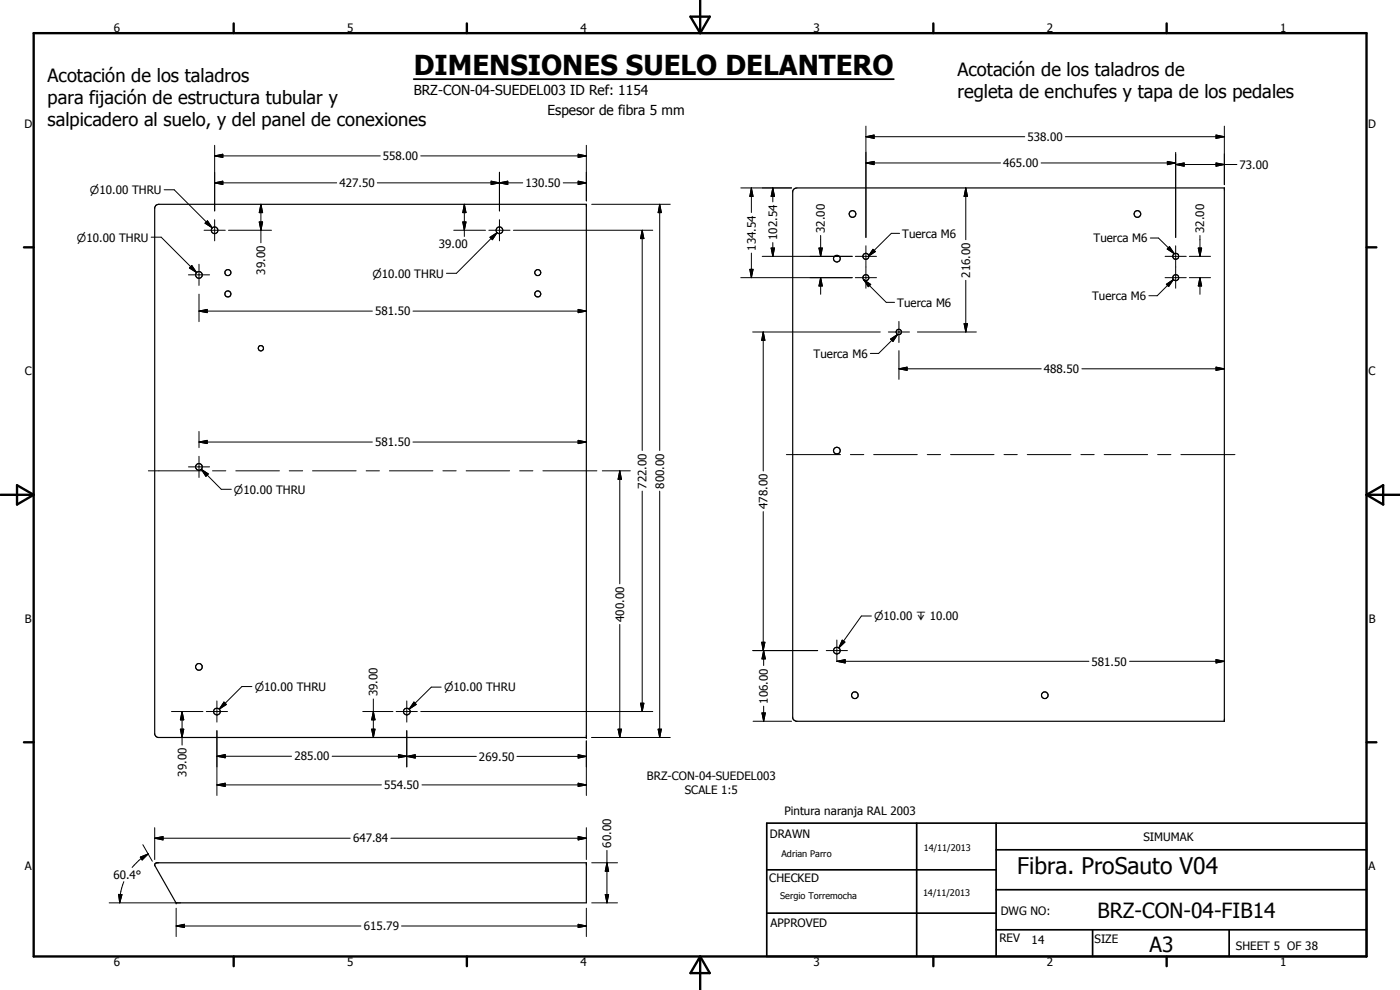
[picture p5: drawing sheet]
<svg xmlns="http://www.w3.org/2000/svg" width="420mm" height="297mm" viewBox="0 0 420 297" stroke-linecap="round" stroke-linejoin="round" font-family="sans-serif">
<defs><g id="words">
<text font-size="8.2" x="124.2" y="22.4">DIMENSIONES SUELO DELANTERO</text>
<text font-size="6.9" x="305.3" y="262.2">Fibra. ProSauto V04</text>
<g font-size="6.3">
<text x="329.4" y="275.4">BRZ-CON-04-FIB14</text>
<text x="345" y="285.6">A3</text>
</g>
<g font-size="5.5">
<text x="287.3" y="22.7">Acotación de los taladros de</text>
<text x="14.3" y="24.6">Acotación de los taladros</text>
<text x="287.3" y="29.3">regleta de enchufes y tapa de los pedales</text>
<text x="14.3" y="31.2">para fijación de estructura tubular y</text>
<text x="14.3" y="37.8">salpicadero al suelo, y del panel de conexiones</text>
</g>
<g font-size="4.1">
<text x="124.2" y="28.5">BRZ-CON-04-SUEDEL003 ID Ref: 1154</text>
<text x="164.3" y="34.4">Espesor de fibra 5 mm</text>
</g>
<g font-size="3.5">
<text x="34.2" y="9.6">6</text>
<text x="104.2" y="9.6">5</text>
<text x="174.2" y="9.6">4</text>
<text x="244.2" y="9.6">3</text>
<text x="314.2" y="9.6">2</text>
<text x="384.2" y="9.6">1</text>
<text x="7.3" y="38.4">D</text>
<text x="410.6" y="38.4">D</text>
<text x="308.3" y="42.3">538.00</text>
<text x="114.9" y="48">558.00</text>
<text x="301.1" y="50.2">465.00</text>
<text x="372" y="50.7">73.00</text>
<text x="101.9" y="56.1">427.50</text>
<text x="157.7" y="56.1">130.50</text>
<text x="233.2" y="72" transform="rotate(-90 233.2 72)">102.54</text>
<text x="247.6" y="69.9" transform="rotate(-90 247.6 69.9)">32.00</text>
<text x="270.8" y="71.3">Tuerca M6</text>
<text x="361.4" y="69.9" transform="rotate(-90 361.4 69.9)">32.00</text>
<text x="131.7" y="74.4">39.00</text>
<text x="226.8" y="75.2" transform="rotate(-90 226.8 75.2)">134.54</text>
<text x="328.2" y="72.7">Tuerca M6</text>
<text x="79.6" y="82.4" transform="rotate(-90 79.6 82.4)">39.00</text>
<text x="291.1" y="83.4" transform="rotate(-90 291.1 83.4)">216.00</text>
<text x="112.6" y="94.6">581.50</text>
<text x="269.3" y="92">Tuerca M6</text>
<text x="327.8" y="90">Tuerca M6</text>
<text x="244.2" y="107.4">Tuerca M6</text>
<text x="7.4" y="112.6">C</text>
<text x="313.3" y="111.9">488.50</text>
<text x="410.7" y="112.6">C</text>
<text x="112.6" y="133.9">581.50</text>
<text x="194" y="146.6" transform="rotate(-90 194 146.6)">722.00</text>
<text x="199.3" y="146.6" transform="rotate(-90 199.3 146.6)">800.00</text>
<text x="230.4" y="152.7" transform="rotate(-90 230.4 152.7)">478.00</text>
<text x="7.4" y="186.9">B</text>
<text x="187.3" y="186.6" transform="rotate(-90 187.3 186.6)">400.00</text>
<text x="410.8" y="186.9">B</text>
<text x="327.6" y="199.7">581.50</text>
<text x="113.3" y="208.9" transform="rotate(-90 113.3 208.9)">39.00</text>
<text x="230.5" y="211.1" transform="rotate(-90 230.5 211.1)">106.00</text>
<text x="56" y="233" transform="rotate(-90 56 233)">39.00</text>
<text x="88.3" y="228.2">285.00</text>
<text x="143.8" y="228.2">269.50</text>
<text x="115.3" y="236.8">554.50</text>
<text x="194.2" y="234.1">BRZ-CON-04-SUEDEL003</text>
<text x="205.6" y="238.2">SCALE 1:5</text>
<text x="235.4" y="244.6">Pintura naranja RAL 2003</text>
<text x="231" y="251.5">DRAWN</text>
<text x="105.9" y="252.8">647.84</text>
<text x="183.5" y="254.3" transform="rotate(-90 183.5 254.3)">60.00</text>
<text x="343.1" y="252.3">SIMUMAK</text>
<text x="7.4" y="261.1">A</text>
<text x="34" y="263.7">60.4°</text>
<text x="410.7" y="261.1">A</text>
<text x="230.9" y="264.6">CHECKED</text>
<text x="300.3" y="274.5">DWG NO:</text>
<text x="109.2" y="279.1">615.79</text>
<text x="231.3" y="278.3">APPROVED</text>
<text x="299.9" y="282.6">REV</text>
<text x="309.6" y="283.3">14</text>
<text x="328.5" y="283.1">SIZE</text>
<text x="370.9" y="285.1">SHEET 5 OF 38</text>
<text x="34.2" y="289.9">6</text>
<text x="104.2" y="289.9">5</text>
<text x="174.2" y="289.9">4</text>
<text x="244.2" y="289.9">3</text>
<text x="314.2" y="289.9">2</text>
<text x="384.2" y="289.9">1</text>
</g>
<g font-size="3.3">
<text x="27" y="58.3">n10.00 THRU</text>
<text x="23.1" y="72.5">n10.00 THRU</text>
<text x="111.7" y="83.3">n10.00 THRU</text>
<text x="70.2" y="148.1">n10.00 THRU</text>
<text x="262.3" y="186.1">n10.00 x 10.00</text>
<text x="76.4" y="207.3">n10.00 THRU</text>
<text x="133.3" y="207.4">n10.00 THRU</text>
</g>
<g font-size="2.7">
<text x="234.5" y="257.1">Adrian Parro</text>
<text x="277.2" y="255.3">14/11/2013</text>
<text x="234.1" y="269.7">Sergio Torremocha</text>
<text x="277" y="268.7">14/11/2013</text>
</g>
</g></defs>
<g fill="none" stroke="#000" stroke-width=".35">
<path d="M238.1 56.9l1.1-.5h128.2v160h-128.5l-.8-.5-.2-.5v-158zM46.8 61.6l.7-.3h128.5v160h-128.5l-.7-.3-.4-.7v-158.1zM46.6 259.1l.4-.2h129v12h-123.2l-6.3-11.1z"/>
<circle cx="64.4" cy="69.1" r=".99"/>
<circle cx="149.9" cy="69.1" r="1"/>
<circle cx="251.1" cy="77.6" r="1.01"/>
<circle cx="255.9" cy="64.2" r="1"/>
<circle cx="259.9" cy="76.9" r=".9"/>
<circle cx="341.3" cy="64.2" r="1"/>
<circle cx="352.9" cy="76.9" r=".89"/>
<circle cx="59.7" cy="82.5" r="1.01"/>
<circle cx="68.4" cy="81.8" r=".9"/>
<circle cx="68.4" cy="88.2" r=".9"/>
<circle cx="161.4" cy="88.2" r=".9"/>
<circle cx="161.4" cy="81.8" r=".9"/>
<circle cx="259.9" cy="83.3" r=".91"/>
<circle cx="269.8" cy="99.6" r=".81"/>
<circle cx="352.9" cy="83.3" r=".9"/>
<circle cx="78.3" cy="104.5" r=".79"/>
<circle cx="251.2" cy="135.2" r="1"/>
<circle cx="59.7" cy="140.1" r="1"/>
<circle cx="251.1" cy="195.2" r="1.01"/>
<circle cx="59.7" cy="200.1" r="1.01"/>
<circle cx="65.1" cy="213.5" r="1"/>
<circle cx="122.1" cy="213.5" r="1.02"/>
<circle cx="256.6" cy="208.6" r="1.01"/>
<circle cx="313.5" cy="208.6" r="1"/>
</g>
<g fill="#000">
<circle cx="176" cy="221.3" r=".18"/>
<circle cx="52.9" cy="270.9" r=".18"/>
</g>
<g fill="none" stroke="#000" stroke-width=".71">
<path d="M10.1 9.9h400v277.1h-400zM70.1 7v2.9M140.1 7v2.9M207.2 5h5.8l-2.9 4.9zM210.1 0v9.9M280.1 7v2.9M350.1 7v2.9M7.2 74.2h2.9M410.1 74.2h3M.1 148.5h10M5.1 145.6l5 2.9-5 2.9zM410.1 148.5h10"/>
<path d="M410.1 148.5l5-2.9v5.8zM7.2 222.7h2.9M410.1 222.7h3M70.1 287v2.9M140.1 287v2.9M210.1 287v10M210.1 287l2.9 5h-5.8zM280.1 287v2.9M350.1 287v2.9"/>
</g>
<path d="M230.1 247h180v40h-180zM275.1 247v40M298.9 255h111.2M298.9 247v40M230.1 274h68.8M230.1 261h68.8M298.9 279h111.2M298.9 267h111.2M327.9 279v8M368.9 279v8" fill="none" stroke="#000" stroke-width=".51"/>
<path d="M124.2 23.7h144.1" fill="none" stroke="#000" stroke-width=".53"/>
<g fill="none" stroke="#000" stroke-width=".3">
<path d="M259.9 37.8v33.4M367.4 37.8v17.6M49.3 56.9h3l11.4 11.5M64.4 46.8l2.5-.5v.9zM64.4 54.9l2.5-.5v1zM64.4 43.6v19.7M64.4 54.9h36.6M64.4 46.8h49.7M113.2 54.9h43.7M126.3 46.8h49.7M147.4 54.4l2.5 .5-2.5 .5zM147.4 54.4l5 1v-1l-5 1z"/>
<path d="M149.9 54.9l2.5-.5v1zM149.9 51.7v11.6M169 54.9h7M173.5 54.4l2.5 .5-2.5 .5zM173.5 46.3l2.5 .5-2.5 .4zM176 43.6v16.7M222.3 56.4h15.3M225.5 56.4l.5 2.5h-1zM225.5 56.4v7.4M231.9 56.4l.5 2.5h-1zM231.9 56.4v4.2M259.9 41l2.4-.5v1z"/>
<path d="M259.9 48.9l2.4-.5v1zM259.9 41h47.6M259.9 48.9h40.4M289.8 56.4l.6 2.5h-1.1zM289.8 56.4v15.5M312.5 48.9h40.3M319.7 41h47.7M350.3 48.4l2.5 .5-2.5 .5zM352.8 49.4l2.6-.5v1zM352.8 45.7v25.5M352.8 49.4h18.4M364.9 48.9l2.5 .5-2.5 .5z"/>
<path d="M364.9 40.5l2.5 .5-2.5 .5zM45.4 71.2h3l10.6 10.6M57.6 79.7l1.4 2.1-2.2-1.4zM59.7 79.3v6.3M61.2 69.1h6.4M62.3 66.3l1.4 2.1-2.2-1.4zM64.4 65.9v6.4M68.6 69.1h12.9M77.8 66.6h1l-.5 2.5zM78.3 61.3l.5 2.5h-1zM78.3 61.3v11.6M136.2 69.1h9.5"/>
<path d="M138.9 66.6h1l-.6 2.5zM139.3 61.3l.6 2.5h-1zM139.3 61.3v9.7M146.7 69.1h6.4M147.1 71.2l2.1-1.4-1.4 2.1zM149.2 69.8l-12.2 12.2h-3M149.9 65.9v6.4M154.1 69.1h41.8M177.6 61.3h23.6M192.7 69.1l.5 2.5h-1zM192.7 69.1v66.1M198 61.3l.5 2.5h-1z"/>
<path d="M198 61.3v73.9M225.5 75.9v7.4M228.8 76.9h27M231.4 74.4h1l-.5 2.5zM231.9 72.8v4.1M245.8 74.4h1l-.5 2.5zM246.3 70.7v6.2M256.7 76.9h6.3M259.9 73.7v12.8M262 74.8l.7 .7-2.1 1.4zM270 70h-2.5l-6.9 6.8 1.4-2 .7 .7-2 1.3M345.2 71.4h2.5l4.7 4.7"/>
<path d="M349.7 76.9h6.3M351 74l1.4 2.1-2.1-1.4zM352.8 73.7v12.8M356.9 76.9h6.4M359.6 74.4h1l-.5 2.5zM360.1 70.7v6.2M56.5 82.5h6.4M59.7 93.3l2.5-.5v1zM59.7 88.3v8.2M59.7 93.3h52M123.9 93.3h52.1M173.5 92.8l2.5 .5-2.5 .5z"/>
<path d="M222.3 83.3h33.5M225 80.8h1l-.5 2.5zM225.9 99.6h38.3M229.1 99.6l.5 2.5h-1zM229.1 99.6v41.7M246.3 83.3l.5 2.5h-1zM246.3 83.3v5M256.7 83.3h6.3M259.2 83.9l2.1 1.4-.7 .7zM259.2 83.9l.5 .6M259.2 83.9l.5 .4M259.2 83.9l.5 .9"/>
<path d="M260 84.5l1.3 .8-.7 .7-.6-.9M260 84.7l6 6h2.5M266.6 99.6h6.4M269.8 96.4v6.4M275.3 99.6h17.7M289.3 97.1h1.1l-.6 2.5zM289.8 84.1v15.5M349.7 83.3h6.3M350 85.3l2.2-1.4-1.5 2.1zM352.2 83.9l-4.9 4.8h-2.5M356.9 83.3h6.4M360.1 83.3l.5 2.5h-1z"/>
<path d="M360.1 83.3v5M267.3 101.7l2.1-1.4-1.4 2.1zM269.4 100.3l-5.7 5.7h-2.5M269.8 110.7l2.4-.5v.9zM269.8 105.2v8.6M269.8 110.7h42.7M324.7 110.7h42.7M364.9 110.2l2.5 .5-2.5 .4zM59.7 132.6l2.5-.5v1zM59.7 129.5v4.8M59.7 136.9v6.4M59.7 132.6h52"/>
<path d="M123.9 132.6h52.1M173.5 132.1l2.5 .5-2.5 .5zM236 136.4h16.3M255.2 136.4h4M262.2 136.4h13.1M278.3 136.4h4M285.3 136.4h13M301.3 136.4h4M308.3 136.4h13.1M324.4 136.4h4M331.4 136.4h13M347.4 136.4h4"/>
<path d="M354.4 136.4h16.2M44.5 141.3h16.3M56.5 140.1h6.4M60.4 140.8l2.1 1.4-.7 .7zM60.4 140.8l6 6h3M63.8 141.3h4M70.8 141.3h13.1M86.8 141.3h4M93.8 141.3h13.1M109.9 141.3h4M116.9 141.3h13M132.9 141.3h4"/>
<path d="M139.9 141.3h13M155.9 141.3h4M162.9 141.3h16.2M180.8 141.3h8.4M186 141.3l.5 2.5h-1zM186 141.3v33.9M192.7 147.4v66.1M198 147.4v73.9M229.1 153.5v41.7M186 187.4v33.9M225.9 195.2h19.5M228.6 192.7h1l-.5 2.5z"/>
<path d="M229.2 195.2l.5 2.5h-1zM229.2 195.2v4.5M248 195.2h6.3M251.2 198.4l2.4-.5v1zM251.2 192v6.4M251.2 198.4h75.6M252.8 192.1l.8 .6-1.9 1.7zM261.5 184.8h-3l-6.8 9.6M339 198.4h28.4M364.9 197.9l2.5 .5-2.5 .5zM51.5 213.5h9.4M54.1 218.8h1l-.5 2.5z"/>
<path d="M54.6 213.5l.5 2.5h-1zM54.6 213.5v10.1M61.9 213.5h6.4M65.1 210.3v6.4M65.1 219.2v19.5M67.2 210.7l.7 .7-2.1 1.4zM75.6 206h-3l-6.8 6.8M108.9 213.5h9M111.5 218.8h1.1l-.6 2.5zM112 213.5l.6 2.5h-1.1zM112 209.7v11.6M118.9 213.5h6.4"/>
<path d="M122.1 210.3v6.4M122.1 219.2v10.9M124.2 210.7l.7 .7-2.1 1.4zM126.3 213.5h69.6M132.4 206.2h-3l-6.6 6.6M185.5 218.8h1l-.5 2.5zM192.2 211h1l-.5 2.5zM197.5 218.8h1l-.5 2.5zM226 216.4h11.6M228.7 213.9h1l-.5 2.5zM229.2 211.9v4.5M65.1 235.5l2.5-.5v1z"/>
<path d="M65.1 226.9l2.5-.5v1zM65.1 235.5h49.4M65.1 226.9h22.4M99.7 226.9h22.4M119.6 226.4l2.5 .5-2.5 .5zM122.1 226.9l2.5-.5v1.1zM122.1 226.9h20.8M126.6 235.5h49.4M155.1 226.9h20.9M173.5 226.4l2.5 .5-2.5 .6zM173.5 235l2.5 .5-2.5 .5zM176 222.3v16.4"/>
<path d="M177.6 221.3h23.6M42.1 257.2l2.4-1-1.8 1.8zM42.9 253.4l2.8 5M44.5 256.2a16.3 16.3 0 0 0-4.8 4.1M46.4 251.5l2.5-.5v1zM46.4 251.5h58.7M46.4 248.3v9.6M117.3 251.5h58.7M173.5 251l2.5 .5-2.5 .5zM176 248.3v9.6M177.6 258.9h7.7M182.1 258.9l.6 2.5h-1.1z"/>
<path d="M182.1 255.1v15.8M32.8 270.9h19.8M35.6 268.4h1l-.7 2.5zM37.2 264.5l-.4 1a15.5 15.5 0 0 0-.9 5.4M52.9 277.8l2.4-.5v1zM52.9 277.8h55.4M52.9 272.5v8.5M120.5 277.8h55.5M173.5 277.3l2.5 .5-2.5 .5zM176 272.5v8.5M177.6 270.9h7.7M181.6 268.4h1.1l-.6 2.5z"/>
</g>
<g fill="#000">
<path d="M64.4 46.8l2.5-.5v.9zM64.4 54.9l2.5-.5v1zM147.4 54.4l2.5 .5-2.5 .5zM149.9 54.9l2.5-.5v1zM173.5 54.4l2.5 .5-2.5 .5zM173.5 46.3l2.5 .5-2.5 .4zM225.5 56.4l.5 2.5h-1zM231.9 56.4l.5 2.5h-1zM259.9 41l2.4-.5v1zM259.9 48.9l2.4-.5v1zM289.8 56.4l.6 2.5h-1.1zM350.3 48.4l2.5 .5-2.5 .5z"/>
<path d="M352.8 49.4l2.6-.5v1zM364.9 48.9l2.5 .5-2.5 .5zM364.9 40.5l2.5 .5-2.5 .5zM62.3 66.3l1.4 2.1-2.2-1.4zM77.8 66.6h1l-.5 2.5zM78.3 61.3l.5 2.5h-1zM138.9 66.6h1l-.6 2.5zM139.3 61.3l.6 2.5h-1zM147.1 71.2l2.1-1.4-1.4 2.1zM192.7 69.1l.5 2.5h-1zM198 61.3l.5 2.5h-1zM231.4 74.4h1l-.5 2.5z"/>
<path d="M245.8 74.4h1l-.5 2.5zM262 74.8l.7 .7-2.1 1.4zM351 74l1.4 2.1-2.1-1.4zM359.6 74.4h1l-.5 2.5zM57.6 79.7l1.4 2.1-2.2-1.4zM59.7 93.3l2.5-.5v1zM173.5 92.8l2.5 .5-2.5 .5zM225 80.8h1l-.5 2.5zM246.3 83.3l.5 2.5h-1zM259.2 83.9l2.1 1.4-.7 .7zM289.3 97.1h1.1l-.6 2.5zM350 85.3l2.2-1.4-1.5 2.1z"/>
<path d="M360.1 83.3l.5 2.5h-1zM229.1 99.6l.5 2.5h-1zM267.3 101.7l2.1-1.4-1.4 2.1zM269.8 110.7l2.4-.5v.9zM364.9 110.2l2.5 .5-2.5 .4zM59.7 132.6l2.5-.5v1zM173.5 132.1l2.5 .5-2.5 .5zM60.4 140.8l2.1 1.4-.7 .7zM186 141.3l.5 2.5h-1zM228.6 192.7h1l-.5 2.5zM229.2 195.2l.5 2.5h-1zM252.8 192.1l.8 .6-1.9 1.7z"/>
<path d="M251.2 198.4l2.4-.5v1zM364.9 197.9l2.5 .5-2.5 .5zM54.1 218.8h1l-.5 2.5zM54.6 213.5l.5 2.5h-1zM67.2 210.7l.7 .7-2.1 1.4zM111.5 218.8h1.1l-.6 2.5zM112 213.5l.6 2.5h-1.1zM124.2 210.7l.7 .7-2.1 1.4zM185.5 218.8h1l-.5 2.5zM192.2 211h1l-.5 2.5zM197.5 218.8h1l-.5 2.5zM228.7 213.9h1l-.5 2.5z"/>
<path d="M65.1 235.5l2.5-.5v1zM65.1 226.9l2.5-.5v1zM119.6 226.4l2.5 .5-2.5 .5zM122.1 226.9l2.5-.5v1.1zM173.5 226.4l2.5 .5-2.5 .6zM173.5 235l2.5 .5-2.5 .5zM42.1 257.2l2.4-1-1.8 1.8zM46.4 251.5l2.5-.5v1zM173.5 251l2.5 .5-2.5 .5zM35.6 268.4h1l-.7 2.5zM52.9 277.8l2.4-.5v1zM173.5 277.3l2.5 .5-2.5 .5z"/>
<path d="M181.6 268.4h1.1l-.6 2.5zM182.1 258.9l.6 2.5h-1.1z"/>
</g>
<use href="#words"/>
</svg>
